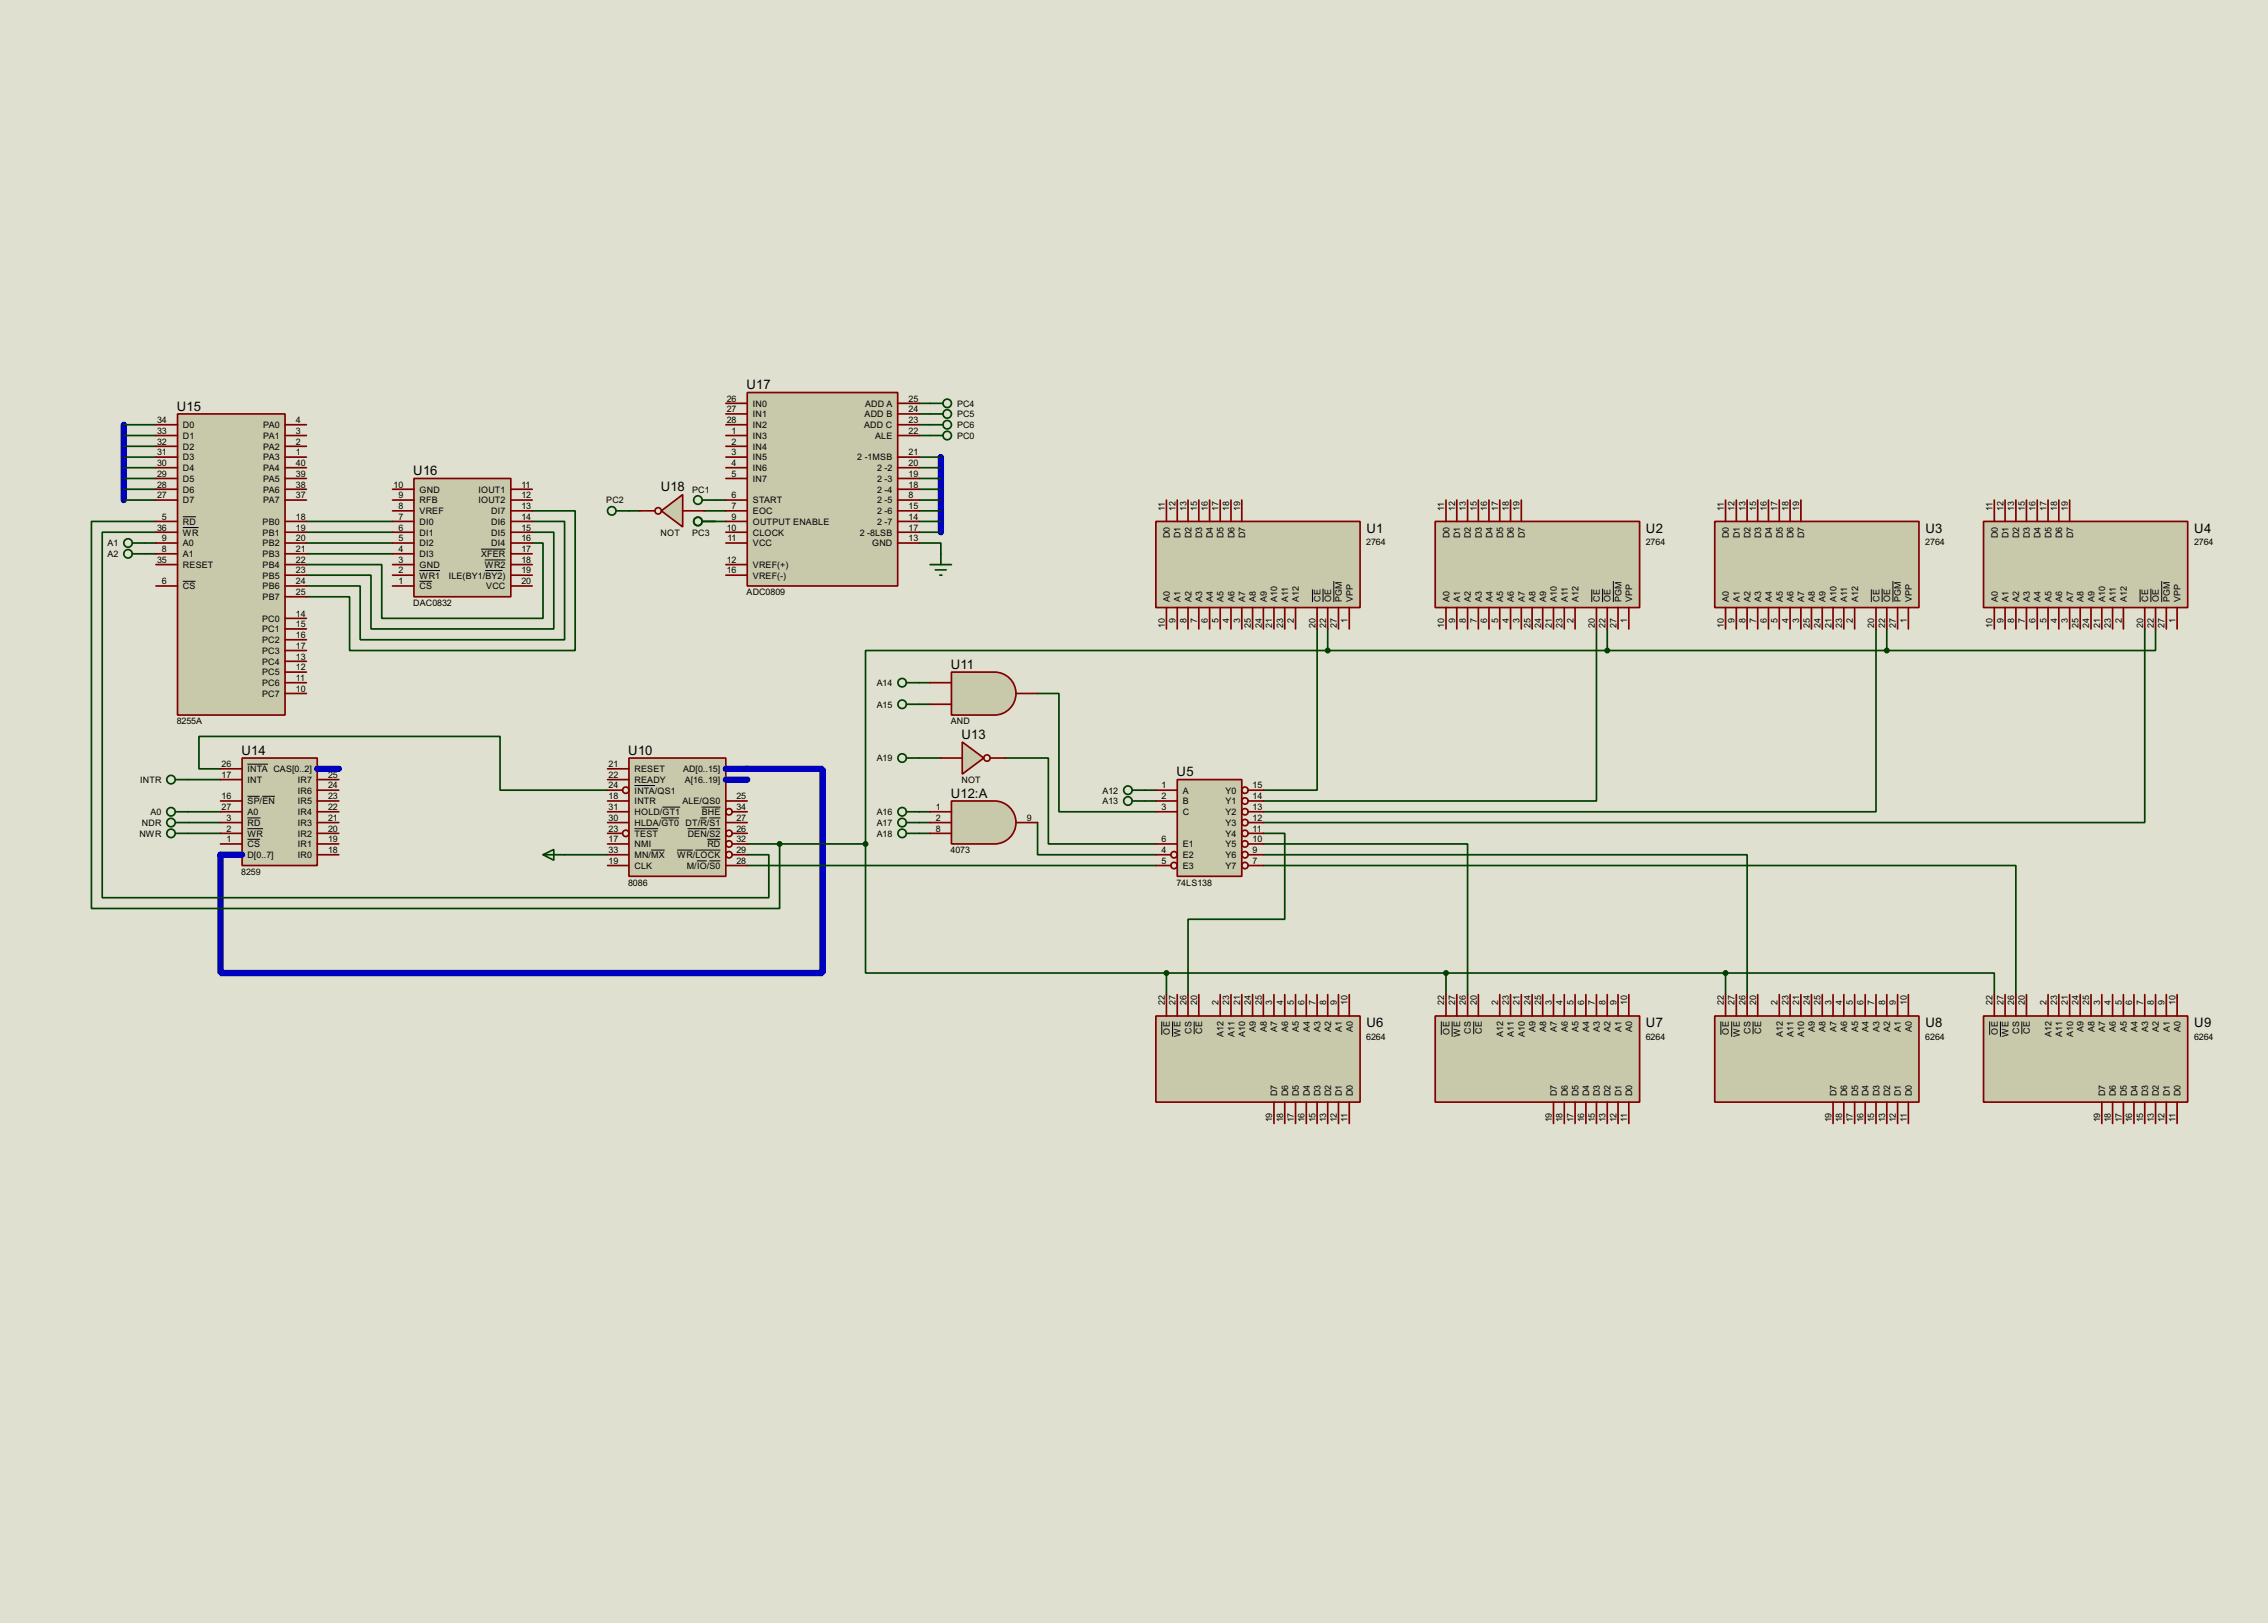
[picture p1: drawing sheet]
<svg xmlns="http://www.w3.org/2000/svg" width="536mm" height="383mm" viewBox="0 0 536 383" stroke-linecap="round" stroke-linejoin="round" font-family="sans-serif">
<defs><g id="words">
<g font-size="3.5">
<text x="176.4" y="92">U17</text>
<text x="41.8" y="97">U15</text>
<text x="97.7" y="112.2">U16</text>
<text x="156.1" y="116.1">U18</text>
<text x="322.9" y="125.9">U1</text>
<text x="388.9" y="125.9">U2</text>
<text x="455" y="125.9">U3</text>
<text x="518.5" y="125.9">U4</text>
<text x="224.7" y="158">U11</text>
<text x="57.1" y="178.3">U14</text>
<text x="148.5" y="178.3">U10</text>
<text x="227.2" y="174.5">U13</text>
<text x="278" y="183.4">U5</text>
<text x="224.7" y="188.5">U12:A</text>
<text x="322.9" y="242.8">U6</text>
<text x="388.9" y="242.8">U7</text>
<text x="455" y="242.8">U8</text>
<text x="518.5" y="242.8">U9</text>
</g>
<g font-size="2.4">
<text x="171.7" y="94.9">26</text>
<text x="214.7" y="94.9">25</text>
<text x="37.1" y="100">34</text>
<text x="43.2" y="101.2">D0</text>
<text x="62.2" y="101.2">PA0</text>
<text x="69.9" y="100">4</text>
<text x="171.7" y="100">28</text>
<text x="171.7" y="97.4">27</text>
<text x="177.9" y="101.2">IN2</text>
<text x="177.9" y="98.6">IN1</text>
<text x="177.9" y="96.1">IN0</text>
<text x="204.2" y="101.2">ADD C</text>
<text x="204.3" y="98.6">ADD B</text>
<text x="204.4" y="96.1">ADD A</text>
<text x="214.7" y="97.4">24</text>
<text x="214.7" y="100">23</text>
<text x="226.1" y="96.1">PC4</text>
<text x="226.1" y="98.6">PC5</text>
<text x="226.1" y="101.2">PC6</text>
<text x="37.1" y="102.5">33</text>
<text x="37.1" y="105.1">32</text>
<text x="37.1" y="107.6">31</text>
<text x="43.2" y="103.7">D1</text>
<text x="43.2" y="106.3">D2</text>
<text x="62.2" y="103.7">PA1</text>
<text x="62.2" y="106.3">PA2</text>
<text x="69.9" y="102.5">3</text>
<text x="69.9" y="105.1">2</text>
<text x="69.9" y="107.6">1</text>
<text x="172.9" y="102.5">1</text>
<text x="172.9" y="105.1">2</text>
<text x="172.9" y="107.6">3</text>
<text x="177.9" y="103.7">IN3</text>
<text x="177.9" y="106.3">IN4</text>
<text x="206.8" y="103.7">ALE</text>
<text x="214.7" y="107.6">21</text>
<text x="214.7" y="102.5">22</text>
<text x="226.1" y="103.7">PC0</text>
<text x="37.1" y="110.1">30</text>
<text x="37.1" y="112.7">29</text>
<text x="43.2" y="108.8">D3</text>
<text x="43.2" y="111.3">D4</text>
<text x="43.2" y="113.9">D5</text>
<text x="62.2" y="108.8">PA3</text>
<text x="62.2" y="111.3">PA4</text>
<text x="62.2" y="113.9">PA5</text>
<text x="69.9" y="110.1">40</text>
<text x="69.9" y="112.7">39</text>
<text x="172.9" y="110.1">4</text>
<text x="172.9" y="112.7">5</text>
<text x="177.9" y="108.8">IN5</text>
<text x="177.9" y="111.3">IN6</text>
<text x="177.9" y="113.9">IN7</text>
<text x="202.6" y="108.8">2 -1MSB</text>
<text x="207.3" y="111.3">2 -2</text>
<text x="207.3" y="113.9">2 -3</text>
<text x="214.7" y="110.1">20</text>
<text x="214.7" y="112.7">19</text>
<text x="37.1" y="115.2">28</text>
<text x="37.1" y="117.8">27</text>
<text x="43.2" y="116.4">D6</text>
<text x="43.2" y="119">D7</text>
<text x="62.2" y="116.4">PA6</text>
<text x="62.2" y="119">PA7</text>
<text x="69.9" y="115.2">38</text>
<text x="69.9" y="117.8">37</text>
<text x="93" y="115.2">10</text>
<text x="94.2" y="117.8">9</text>
<text x="99.1" y="119">RFB</text>
<text x="99.1" y="116.4">GND</text>
<text x="113" y="116.4">IOUT1</text>
<text x="113" y="119">IOUT2</text>
<text x="123.2" y="115.2">11</text>
<text x="123.2" y="117.8">12</text>
<text x="143.2" y="119">PC2</text>
<text x="163.5" y="116.4">PC1</text>
<text x="172.9" y="117.8">6</text>
<text x="177.9" y="119">START</text>
<text x="207.3" y="119">2 -5</text>
<text x="207.3" y="116.4">2 -4</text>
<text x="214.7" y="117.8">8</text>
<text x="214.7" y="115.2">18</text>
<text x="37.1" y="125.4">36</text>
<text x="38.3" y="122.8">5</text>
<text x="43.2" y="124">RD</text>
<text x="62" y="124">PB0</text>
<text x="69.9" y="122.8">18</text>
<text x="69.9" y="125.4">19</text>
<text x="94.2" y="120.3">8</text>
<text x="94.2" y="125.4">6</text>
<text x="94.2" y="122.8">7</text>
<text x="99.1" y="121.5">VREF</text>
<text x="99.1" y="124">DI0</text>
<text x="116.1" y="121.5">DI7</text>
<text x="116.1" y="124">DI6</text>
<text x="123.2" y="120.3">13</text>
<text x="123.2" y="122.8">14</text>
<text x="123.2" y="125.4">15</text>
<text x="171.7" y="125.4">10</text>
<text x="172.9" y="120.3">7</text>
<text x="172.9" y="122.8">9</text>
<text x="177.9" y="121.5">EOC</text>
<text x="177.9" y="124">OUTPUT ENABLE</text>
<text x="207.3" y="124">2 -7</text>
<text x="207.3" y="121.5">2 -6</text>
<text x="214.7" y="122.8">14</text>
<text x="214.7" y="120.3">15</text>
<text x="214.7" y="125.4">17</text>
<text x="275.2" y="120.7" transform="rotate(-90 275.2 120.7)">11</text>
<text x="277.8" y="120.7" transform="rotate(-90 277.8 120.7)">12</text>
<text x="280.3" y="120.7" transform="rotate(-90 280.3 120.7)">13</text>
<text x="282.9" y="120.7" transform="rotate(-90 282.9 120.7)">15</text>
<text x="285.4" y="120.7" transform="rotate(-90 285.4 120.7)">16</text>
<text x="287.9" y="120.7" transform="rotate(-90 287.9 120.7)">17</text>
<text x="290.5" y="120.7" transform="rotate(-90 290.5 120.7)">18</text>
<text x="293" y="120.7" transform="rotate(-90 293 120.7)">19</text>
<text x="341.3" y="120.7" transform="rotate(-90 341.3 120.7)">11</text>
<text x="343.8" y="120.7" transform="rotate(-90 343.8 120.7)">12</text>
<text x="346.4" y="120.7" transform="rotate(-90 346.4 120.7)">13</text>
<text x="348.9" y="120.7" transform="rotate(-90 348.9 120.7)">15</text>
<text x="351.4" y="120.7" transform="rotate(-90 351.4 120.7)">16</text>
<text x="354" y="120.7" transform="rotate(-90 354 120.7)">17</text>
<text x="356.5" y="120.7" transform="rotate(-90 356.5 120.7)">18</text>
<text x="359.1" y="120.7" transform="rotate(-90 359.1 120.7)">19</text>
<text x="407.3" y="120.7" transform="rotate(-90 407.3 120.7)">11</text>
<text x="409.9" y="120.7" transform="rotate(-90 409.9 120.7)">12</text>
<text x="412.4" y="120.7" transform="rotate(-90 412.4 120.7)">13</text>
<text x="414.9" y="120.7" transform="rotate(-90 414.9 120.7)">15</text>
<text x="417.5" y="120.7" transform="rotate(-90 417.5 120.7)">16</text>
<text x="420" y="120.7" transform="rotate(-90 420 120.7)">17</text>
<text x="422.6" y="120.7" transform="rotate(-90 422.6 120.7)">18</text>
<text x="425.1" y="120.7" transform="rotate(-90 425.1 120.7)">19</text>
<text x="470.8" y="120.7" transform="rotate(-90 470.8 120.7)">11</text>
<text x="473.4" y="120.7" transform="rotate(-90 473.4 120.7)">12</text>
<text x="475.9" y="120.7" transform="rotate(-90 475.9 120.7)">13</text>
<text x="478.4" y="120.7" transform="rotate(-90 478.4 120.7)">15</text>
<text x="481" y="120.7" transform="rotate(-90 481 120.7)">16</text>
<text x="483.5" y="120.7" transform="rotate(-90 483.5 120.7)">17</text>
<text x="486.1" y="120.7" transform="rotate(-90 486.1 120.7)">18</text>
<text x="488.6" y="120.7" transform="rotate(-90 488.6 120.7)">19</text>
<text x="25.4" y="129.1">A1</text>
<text x="25.4" y="131.7">A2</text>
<text x="38.3" y="127.9">9</text>
<text x="38.3" y="130.5">8</text>
<text x="43.2" y="126.6">WR</text>
<text x="43.2" y="129.1">A0</text>
<text x="43.2" y="131.7">A1</text>
<text x="62" y="126.6">PB1</text>
<text x="62" y="129.1">PB2</text>
<text x="62" y="131.7">PB3</text>
<text x="69.9" y="127.9">20</text>
<text x="69.9" y="130.5">21</text>
<text x="94.2" y="130.5">4</text>
<text x="94.2" y="127.9">5</text>
<text x="99.1" y="131.7">DI3</text>
<text x="99.1" y="129.1">DI2</text>
<text x="99.1" y="126.6">DI1</text>
<text x="113.7" y="131.7">XFER</text>
<text x="116.1" y="126.6">DI5</text>
<text x="116.1" y="129.1">DI4</text>
<text x="123.2" y="127.9">16</text>
<text x="123.2" y="130.5">17</text>
<text x="156.1" y="126.7">NOT</text>
<text x="163.5" y="126.6">PC3</text>
<text x="171.9" y="127.9">11</text>
<text x="177.9" y="126.6">CLOCK</text>
<text x="177.9" y="129.1">VCC</text>
<text x="203.2" y="126.6">2 -8LSB</text>
<text x="206.1" y="129.1">GND</text>
<text x="214.7" y="127.9">13</text>
<text x="276.4" y="127.2" transform="rotate(-90 276.4 127.2)">D0</text>
<text x="279" y="127.2" transform="rotate(-90 279 127.2)">D1</text>
<text x="281.5" y="127.2" transform="rotate(-90 281.5 127.2)">D2</text>
<text x="284.1" y="127.2" transform="rotate(-90 284.1 127.2)">D3</text>
<text x="286.6" y="127.2" transform="rotate(-90 286.6 127.2)">D4</text>
<text x="289.1" y="127.2" transform="rotate(-90 289.1 127.2)">D5</text>
<text x="291.7" y="127.2" transform="rotate(-90 291.7 127.2)">D6</text>
<text x="294.2" y="127.2" transform="rotate(-90 294.2 127.2)">D7</text>
<text x="322.8" y="128.9">2764</text>
<text x="342.5" y="127.2" transform="rotate(-90 342.5 127.2)">D0</text>
<text x="345" y="127.2" transform="rotate(-90 345 127.2)">D1</text>
<text x="347.6" y="127.2" transform="rotate(-90 347.6 127.2)">D2</text>
<text x="350.1" y="127.2" transform="rotate(-90 350.1 127.2)">D3</text>
<text x="352.6" y="127.2" transform="rotate(-90 352.6 127.2)">D4</text>
<text x="355.2" y="127.2" transform="rotate(-90 355.2 127.2)">D5</text>
<text x="357.7" y="127.2" transform="rotate(-90 357.7 127.2)">D6</text>
<text x="360.3" y="127.2" transform="rotate(-90 360.3 127.2)">D7</text>
<text x="388.9" y="128.9">2764</text>
<text x="408.5" y="127.2" transform="rotate(-90 408.5 127.2)">D0</text>
<text x="411.1" y="127.2" transform="rotate(-90 411.1 127.2)">D1</text>
<text x="413.6" y="127.2" transform="rotate(-90 413.6 127.2)">D2</text>
<text x="416.1" y="127.2" transform="rotate(-90 416.1 127.2)">D3</text>
<text x="418.7" y="127.2" transform="rotate(-90 418.7 127.2)">D4</text>
<text x="421.2" y="127.2" transform="rotate(-90 421.2 127.2)">D5</text>
<text x="423.8" y="127.2" transform="rotate(-90 423.8 127.2)">D6</text>
<text x="426.3" y="127.2" transform="rotate(-90 426.3 127.2)">D7</text>
<text x="454.9" y="128.9">2764</text>
<text x="472" y="127.2" transform="rotate(-90 472 127.2)">D0</text>
<text x="474.6" y="127.2" transform="rotate(-90 474.6 127.2)">D1</text>
<text x="477.1" y="127.2" transform="rotate(-90 477.1 127.2)">D2</text>
<text x="479.6" y="127.2" transform="rotate(-90 479.6 127.2)">D3</text>
<text x="482.2" y="127.2" transform="rotate(-90 482.2 127.2)">D4</text>
<text x="484.7" y="127.2" transform="rotate(-90 484.7 127.2)">D5</text>
<text x="487.3" y="127.2" transform="rotate(-90 487.3 127.2)">D6</text>
<text x="489.8" y="127.2" transform="rotate(-90 489.8 127.2)">D7</text>
<text x="518.4" y="128.9">2764</text>
<text x="37.1" y="133">35</text>
<text x="43.2" y="134.2">RESET</text>
<text x="62" y="134.2">PB4</text>
<text x="62" y="136.7">PB5</text>
<text x="69.9" y="133">22</text>
<text x="69.9" y="135.5">23</text>
<text x="94.2" y="133">3</text>
<text x="94.2" y="135.5">2</text>
<text x="99.1" y="134.2">GND</text>
<text x="99.1" y="136.7">WR1</text>
<text x="106" y="136.7">ILE(BY1/BY2)</text>
<text x="114.6" y="134.2">WR2</text>
<text x="123.2" y="133">18</text>
<text x="123.2" y="135.5">19</text>
<text x="171.7" y="133">12</text>
<text x="171.7" y="135.5">16</text>
<text x="177.9" y="134.2">VREF(+)</text>
<text x="177.9" y="136.7">VREF(-)</text>
<text x="38.3" y="138.1">6</text>
<text x="43.2" y="139.3">CS</text>
<text x="62" y="139.3">PB6</text>
<text x="62" y="141.8">PB7</text>
<text x="69.9" y="138.1">24</text>
<text x="69.9" y="140.6">25</text>
<text x="94.2" y="138.1">1</text>
<text x="97.6" y="143.2">DAC0832</text>
<text x="99.1" y="139.3">CS</text>
<text x="114.9" y="139.3">VCC</text>
<text x="123.2" y="138.1">20</text>
<text x="176.4" y="140.7">ADC0809</text>
<text x="276.4" y="142.2" transform="rotate(-90 276.4 142.2)">A0</text>
<text x="279" y="142.2" transform="rotate(-90 279 142.2)">A1</text>
<text x="281.5" y="142.2" transform="rotate(-90 281.5 142.2)">A2</text>
<text x="284.1" y="142.2" transform="rotate(-90 284.1 142.2)">A3</text>
<text x="286.6" y="142.2" transform="rotate(-90 286.6 142.2)">A4</text>
<text x="289.1" y="142.2" transform="rotate(-90 289.1 142.2)">A5</text>
<text x="291.7" y="142.2" transform="rotate(-90 291.7 142.2)">A6</text>
<text x="294.2" y="142.2" transform="rotate(-90 294.2 142.2)">A7</text>
<text x="296.8" y="142.2" transform="rotate(-90 296.8 142.2)">A8</text>
<text x="299.3" y="142.2" transform="rotate(-90 299.3 142.2)">A9</text>
<text x="301.8" y="142.2" transform="rotate(-90 301.8 142.2)">A10</text>
<text x="304.4" y="142.2" transform="rotate(-90 304.4 142.2)">A11</text>
<text x="306.9" y="142.2" transform="rotate(-90 306.9 142.2)">A12</text>
<text x="312" y="142.2" transform="rotate(-90 312 142.2)">CE</text>
<text x="314.5" y="142.2" transform="rotate(-90 314.5 142.2)">OE</text>
<text x="317.1" y="142.2" transform="rotate(-90 317.1 142.2)">PGM</text>
<text x="319.6" y="142.2" transform="rotate(-90 319.6 142.2)">VPP</text>
<text x="342.5" y="142.2" transform="rotate(-90 342.5 142.2)">A0</text>
<text x="345" y="142.2" transform="rotate(-90 345 142.2)">A1</text>
<text x="347.6" y="142.2" transform="rotate(-90 347.6 142.2)">A2</text>
<text x="350.1" y="142.2" transform="rotate(-90 350.1 142.2)">A3</text>
<text x="352.6" y="142.2" transform="rotate(-90 352.6 142.2)">A4</text>
<text x="355.2" y="142.2" transform="rotate(-90 355.2 142.2)">A5</text>
<text x="357.7" y="142.2" transform="rotate(-90 357.7 142.2)">A6</text>
<text x="360.3" y="142.2" transform="rotate(-90 360.3 142.2)">A7</text>
<text x="362.8" y="142.2" transform="rotate(-90 362.8 142.2)">A8</text>
<text x="365.3" y="142.2" transform="rotate(-90 365.3 142.2)">A9</text>
<text x="367.9" y="142.2" transform="rotate(-90 367.9 142.2)">A10</text>
<text x="370.4" y="142.2" transform="rotate(-90 370.4 142.2)">A11</text>
<text x="373" y="142.2" transform="rotate(-90 373 142.2)">A12</text>
<text x="378" y="142.2" transform="rotate(-90 378 142.2)">CE</text>
<text x="380.6" y="142.2" transform="rotate(-90 380.6 142.2)">OE</text>
<text x="383.1" y="142.2" transform="rotate(-90 383.1 142.2)">PGM</text>
<text x="385.7" y="142.2" transform="rotate(-90 385.7 142.2)">VPP</text>
<text x="408.5" y="142.2" transform="rotate(-90 408.5 142.2)">A0</text>
<text x="411.1" y="142.2" transform="rotate(-90 411.1 142.2)">A1</text>
<text x="413.6" y="142.2" transform="rotate(-90 413.6 142.2)">A2</text>
<text x="416.1" y="142.2" transform="rotate(-90 416.1 142.2)">A3</text>
<text x="418.7" y="142.2" transform="rotate(-90 418.7 142.2)">A4</text>
<text x="421.2" y="142.2" transform="rotate(-90 421.2 142.2)">A5</text>
<text x="423.8" y="142.2" transform="rotate(-90 423.8 142.2)">A6</text>
<text x="426.3" y="142.2" transform="rotate(-90 426.3 142.2)">A7</text>
<text x="428.8" y="142.2" transform="rotate(-90 428.8 142.2)">A8</text>
<text x="431.4" y="142.2" transform="rotate(-90 431.4 142.2)">A9</text>
<text x="433.9" y="142.2" transform="rotate(-90 433.9 142.2)">A10</text>
<text x="436.5" y="142.2" transform="rotate(-90 436.5 142.2)">A11</text>
<text x="439" y="142.2" transform="rotate(-90 439 142.2)">A12</text>
<text x="444.1" y="142.2" transform="rotate(-90 444.1 142.2)">CE</text>
<text x="446.6" y="142.2" transform="rotate(-90 446.6 142.2)">OE</text>
<text x="449.2" y="142.2" transform="rotate(-90 449.2 142.2)">PGM</text>
<text x="451.7" y="142.2" transform="rotate(-90 451.7 142.2)">VPP</text>
<text x="472" y="142.2" transform="rotate(-90 472 142.2)">A0</text>
<text x="474.6" y="142.2" transform="rotate(-90 474.6 142.2)">A1</text>
<text x="477.1" y="142.2" transform="rotate(-90 477.1 142.2)">A2</text>
<text x="479.6" y="142.2" transform="rotate(-90 479.6 142.2)">A3</text>
<text x="482.2" y="142.2" transform="rotate(-90 482.2 142.2)">A4</text>
<text x="484.7" y="142.2" transform="rotate(-90 484.7 142.2)">A5</text>
<text x="487.3" y="142.2" transform="rotate(-90 487.3 142.2)">A6</text>
<text x="489.8" y="142.2" transform="rotate(-90 489.8 142.2)">A7</text>
<text x="492.3" y="142.2" transform="rotate(-90 492.3 142.2)">A8</text>
<text x="494.9" y="142.2" transform="rotate(-90 494.9 142.2)">A9</text>
<text x="497.4" y="142.2" transform="rotate(-90 497.4 142.2)">A10</text>
<text x="500" y="142.2" transform="rotate(-90 500 142.2)">A11</text>
<text x="502.5" y="142.2" transform="rotate(-90 502.5 142.2)">A12</text>
<text x="507.6" y="142.2" transform="rotate(-90 507.6 142.2)">CE</text>
<text x="510.1" y="142.2" transform="rotate(-90 510.1 142.2)">OE</text>
<text x="512.7" y="142.2" transform="rotate(-90 512.7 142.2)">PGM</text>
<text x="515.2" y="142.2" transform="rotate(-90 515.2 142.2)">VPP</text>
<text x="61.9" y="146.9">PC0</text>
<text x="61.9" y="149.4">PC1</text>
<text x="69.9" y="145.7">14</text>
<text x="69.9" y="148.2">15</text>
<text x="275.2" y="148.4" transform="rotate(-90 275.2 148.4)">10</text>
<text x="277.8" y="147.3" transform="rotate(-90 277.8 147.3)">9</text>
<text x="280.3" y="147.2" transform="rotate(-90 280.3 147.2)">8</text>
<text x="282.9" y="147.3" transform="rotate(-90 282.9 147.3)">7</text>
<text x="285.4" y="147.3" transform="rotate(-90 285.4 147.3)">6</text>
<text x="287.9" y="147.2" transform="rotate(-90 287.9 147.2)">5</text>
<text x="290.5" y="147.3" transform="rotate(-90 290.5 147.3)">4</text>
<text x="293" y="147.2" transform="rotate(-90 293 147.2)">3</text>
<text x="295.6" y="148.4" transform="rotate(-90 295.6 148.4)">25</text>
<text x="298.1" y="148.4" transform="rotate(-90 298.1 148.4)">24</text>
<text x="300.6" y="148.4" transform="rotate(-90 300.6 148.4)">21</text>
<text x="303.2" y="148.4" transform="rotate(-90 303.2 148.4)">23</text>
<text x="305.7" y="147.2" transform="rotate(-90 305.7 147.2)">2</text>
<text x="310.8" y="148.4" transform="rotate(-90 310.8 148.4)">20</text>
<text x="313.3" y="148.4" transform="rotate(-90 313.3 148.4)">22</text>
<text x="315.9" y="148.4" transform="rotate(-90 315.9 148.4)">27</text>
<text x="318.4" y="147.3" transform="rotate(-90 318.4 147.3)">1</text>
<text x="341.3" y="148.4" transform="rotate(-90 341.3 148.4)">10</text>
<text x="343.8" y="147.3" transform="rotate(-90 343.8 147.3)">9</text>
<text x="346.4" y="147.2" transform="rotate(-90 346.4 147.2)">8</text>
<text x="348.9" y="147.3" transform="rotate(-90 348.9 147.3)">7</text>
<text x="351.4" y="147.2" transform="rotate(-90 351.4 147.2)">6</text>
<text x="354" y="147.3" transform="rotate(-90 354 147.3)">5</text>
<text x="356.5" y="147.3" transform="rotate(-90 356.5 147.3)">4</text>
<text x="359.1" y="147.2" transform="rotate(-90 359.1 147.2)">3</text>
<text x="361.6" y="148.4" transform="rotate(-90 361.6 148.4)">25</text>
<text x="364.1" y="148.4" transform="rotate(-90 364.1 148.4)">24</text>
<text x="366.7" y="148.4" transform="rotate(-90 366.7 148.4)">21</text>
<text x="369.2" y="148.4" transform="rotate(-90 369.2 148.4)">23</text>
<text x="371.8" y="147.3" transform="rotate(-90 371.8 147.3)">2</text>
<text x="376.8" y="148.4" transform="rotate(-90 376.8 148.4)">20</text>
<text x="379.4" y="148.4" transform="rotate(-90 379.4 148.4)">22</text>
<text x="381.9" y="148.4" transform="rotate(-90 381.9 148.4)">27</text>
<text x="384.5" y="147.3" transform="rotate(-90 384.5 147.3)">1</text>
<text x="407.3" y="148.4" transform="rotate(-90 407.3 148.4)">10</text>
<text x="409.9" y="147.3" transform="rotate(-90 409.9 147.3)">9</text>
<text x="412.4" y="147.3" transform="rotate(-90 412.4 147.3)">8</text>
<text x="414.9" y="147.2" transform="rotate(-90 414.9 147.2)">7</text>
<text x="417.5" y="147.3" transform="rotate(-90 417.5 147.3)">6</text>
<text x="420" y="147.3" transform="rotate(-90 420 147.3)">5</text>
<text x="422.6" y="147.3" transform="rotate(-90 422.6 147.3)">4</text>
<text x="425.1" y="147.3" transform="rotate(-90 425.1 147.3)">3</text>
<text x="427.6" y="148.4" transform="rotate(-90 427.6 148.4)">25</text>
<text x="430.2" y="148.4" transform="rotate(-90 430.2 148.4)">24</text>
<text x="432.7" y="148.4" transform="rotate(-90 432.7 148.4)">21</text>
<text x="435.3" y="148.4" transform="rotate(-90 435.3 148.4)">23</text>
<text x="437.8" y="147.3" transform="rotate(-90 437.8 147.3)">2</text>
<text x="442.9" y="148.4" transform="rotate(-90 442.9 148.4)">20</text>
<text x="445.4" y="148.4" transform="rotate(-90 445.4 148.4)">22</text>
<text x="448" y="148.4" transform="rotate(-90 448 148.4)">27</text>
<text x="450.5" y="147.3" transform="rotate(-90 450.5 147.3)">1</text>
<text x="470.8" y="148.4" transform="rotate(-90 470.8 148.4)">10</text>
<text x="473.4" y="147.3" transform="rotate(-90 473.4 147.3)">9</text>
<text x="475.9" y="147.3" transform="rotate(-90 475.9 147.3)">8</text>
<text x="478.4" y="147.2" transform="rotate(-90 478.4 147.2)">7</text>
<text x="481" y="147.3" transform="rotate(-90 481 147.3)">6</text>
<text x="483.5" y="147.3" transform="rotate(-90 483.5 147.3)">5</text>
<text x="486.1" y="147.3" transform="rotate(-90 486.1 147.3)">4</text>
<text x="488.6" y="147.3" transform="rotate(-90 488.6 147.3)">3</text>
<text x="491.1" y="148.4" transform="rotate(-90 491.1 148.4)">25</text>
<text x="493.7" y="148.4" transform="rotate(-90 493.7 148.4)">24</text>
<text x="496.2" y="148.4" transform="rotate(-90 496.2 148.4)">21</text>
<text x="498.8" y="148.4" transform="rotate(-90 498.8 148.4)">23</text>
<text x="501.3" y="147.3" transform="rotate(-90 501.3 147.3)">2</text>
<text x="506.4" y="148.4" transform="rotate(-90 506.4 148.4)">20</text>
<text x="508.9" y="148.4" transform="rotate(-90 508.9 148.4)">22</text>
<text x="511.5" y="148.4" transform="rotate(-90 511.5 148.4)">27</text>
<text x="514" y="147.3" transform="rotate(-90 514 147.3)">1</text>
<text x="61.9" y="152">PC2</text>
<text x="61.9" y="154.5">PC3</text>
<text x="69.9" y="150.8">16</text>
<text x="69.9" y="153.3">17</text>
<text x="69.9" y="155.9">13</text>
<text x="61.9" y="157.1">PC4</text>
<text x="61.9" y="159.6">PC5</text>
<text x="69.9" y="158.4">12</text>
<text x="69.9" y="160.9">11</text>
<text x="61.9" y="162.1">PC6</text>
<text x="61.9" y="164.7">PC7</text>
<text x="69.9" y="163.5">10</text>
<text x="207.1" y="162.1">A14</text>
<text x="207.1" y="167.2">A15</text>
<text x="41.8" y="171.2">8255A</text>
<text x="224.6" y="171.2">AND</text>
<text x="207.1" y="179.9">A19</text>
<text x="33.1" y="185">INTR</text>
<text x="52.4" y="183.8">17</text>
<text x="52.4" y="181.3">26</text>
<text x="58.5" y="185">INT</text>
<text x="58.5" y="182.5">INTA CAS[0..2]</text>
<text x="70.4" y="185">IR7</text>
<text x="77.5" y="183.8">25</text>
<text x="143.8" y="183.8">22</text>
<text x="143.8" y="181.3">21</text>
<text x="149.9" y="185">READY</text>
<text x="149.9" y="182.5">RESET</text>
<text x="161.4" y="182.5">AD[0..15]</text>
<text x="161.8" y="185">A[16..19]</text>
<text x="227.2" y="185.1">NOT</text>
<text x="52.4" y="191.4">27</text>
<text x="52.4" y="188.9">16</text>
<text x="58.5" y="190.1">SP/EN</text>
<text x="70.4" y="190.1">IR5</text>
<text x="70.4" y="187.5">IR6</text>
<text x="77.5" y="191.4">22</text>
<text x="77.5" y="188.9">23</text>
<text x="77.5" y="186.3">24</text>
<text x="143.8" y="188.9">18</text>
<text x="143.8" y="191.4">31</text>
<text x="143.8" y="186.3">24</text>
<text x="149.9" y="190.1">INTR</text>
<text x="149.9" y="187.5">INTA/QS1</text>
<text x="161.2" y="190.1">ALE/QS0</text>
<text x="174" y="188.9">25</text>
<text x="174" y="191.4">34</text>
<text x="221.2" y="191.4">1</text>
<text x="260.5" y="187.5">A12</text>
<text x="260.5" y="190.1">A13</text>
<text x="274.5" y="186.3">1</text>
<text x="274.5" y="188.9">2</text>
<text x="274.5" y="191.4">3</text>
<text x="279.5" y="187.5">A</text>
<text x="279.5" y="190.1">B</text>
<text x="289.6" y="187.5">Y0</text>
<text x="289.6" y="190.1">Y1</text>
<text x="296" y="186.3">15</text>
<text x="296" y="188.9">14</text>
<text x="296" y="191.4">13</text>
<text x="32.9" y="197.7">NWR</text>
<text x="33.5" y="195.2">NDR</text>
<text x="35.6" y="192.6">A0</text>
<text x="53.5" y="196.5">2</text>
<text x="53.5" y="194">3</text>
<text x="58.5" y="197.7">WR</text>
<text x="58.5" y="195.2">RD</text>
<text x="58.5" y="192.6">A0</text>
<text x="70.4" y="197.7">IR2</text>
<text x="70.4" y="195.2">IR3</text>
<text x="70.4" y="192.6">IR4</text>
<text x="77.5" y="196.5">20</text>
<text x="77.5" y="194">21</text>
<text x="143.8" y="194">30</text>
<text x="143.8" y="196.5">23</text>
<text x="149.9" y="192.6">HOLD/GT1</text>
<text x="149.9" y="195.2">HLDA/GT0 DT/R/S1</text>
<text x="149.9" y="197.7">TEST</text>
<text x="162.5" y="197.7">DEN/S2</text>
<text x="165.8" y="192.6">BHE</text>
<text x="174" y="194">27</text>
<text x="174" y="196.5">26</text>
<text x="207.1" y="192.6">A16</text>
<text x="207.1" y="195.2">A17</text>
<text x="207.1" y="197.7">A18</text>
<text x="221.2" y="194">2</text>
<text x="221.2" y="196.5">8</text>
<text x="242.6" y="194">9</text>
<text x="279.5" y="192.6">C</text>
<text x="289.6" y="192.6">Y2</text>
<text x="289.6" y="195.2">Y3</text>
<text x="289.6" y="197.7">Y4</text>
<text x="296" y="194">12</text>
<text x="296" y="196.5">11</text>
<text x="53.5" y="199">1</text>
<text x="58.5" y="200.2">CS</text>
<text x="58.5" y="202.8">D[0..7]</text>
<text x="70.4" y="202.8">IR0</text>
<text x="70.4" y="200.2">IR1</text>
<text x="77.5" y="201.6">18</text>
<text x="77.5" y="199">19</text>
<text x="143.8" y="199">17</text>
<text x="143.8" y="201.6">33</text>
<text x="149.9" y="200.2">NMI</text>
<text x="149.9" y="202.8">MN/MX</text>
<text x="160" y="202.8">WR/LOCK</text>
<text x="167.1" y="200.2">RD</text>
<text x="174" y="199">32</text>
<text x="174" y="201.6">29</text>
<text x="224.6" y="201.6">4073</text>
<text x="274.5" y="199">6</text>
<text x="274.5" y="201.6">4</text>
<text x="279.5" y="200.2">E1</text>
<text x="279.5" y="202.8">E2</text>
<text x="289.6" y="200.2">Y5</text>
<text x="289.6" y="202.8">Y6</text>
<text x="296" y="199">10</text>
<text x="296" y="201.6">9</text>
<text x="57" y="206.7">8259</text>
<text x="143.8" y="204.1">19</text>
<text x="148.4" y="209.3">8086</text>
<text x="149.9" y="205.3">CLK</text>
<text x="162.3" y="205.3">M/IO/S0</text>
<text x="174" y="204.1">28</text>
<text x="274.5" y="204.1">5</text>
<text x="278" y="209.3">74LS138</text>
<text x="279.5" y="205.3">E3</text>
<text x="289.6" y="205.3">Y7</text>
<text x="296" y="204.1">7</text>
<text x="275.2" y="237.5" transform="rotate(-90 275.2 237.5)">22</text>
<text x="277.8" y="237.5" transform="rotate(-90 277.8 237.5)">27</text>
<text x="280.3" y="237.5" transform="rotate(-90 280.3 237.5)">26</text>
<text x="282.9" y="237.5" transform="rotate(-90 282.9 237.5)">20</text>
<text x="287.9" y="237.5" transform="rotate(-90 287.9 237.5)">2</text>
<text x="290.5" y="237.5" transform="rotate(-90 290.5 237.5)">23</text>
<text x="293" y="237.5" transform="rotate(-90 293 237.5)">21</text>
<text x="295.6" y="237.5" transform="rotate(-90 295.6 237.5)">24</text>
<text x="298.1" y="237.5" transform="rotate(-90 298.1 237.5)">25</text>
<text x="300.6" y="237.5" transform="rotate(-90 300.6 237.5)">3</text>
<text x="303.2" y="237.5" transform="rotate(-90 303.2 237.5)">4</text>
<text x="305.7" y="237.5" transform="rotate(-90 305.7 237.5)">5</text>
<text x="308.3" y="237.5" transform="rotate(-90 308.3 237.5)">6</text>
<text x="310.8" y="237.5" transform="rotate(-90 310.8 237.5)">7</text>
<text x="313.3" y="237.5" transform="rotate(-90 313.3 237.5)">8</text>
<text x="315.9" y="237.5" transform="rotate(-90 315.9 237.5)">9</text>
<text x="318.4" y="237.5" transform="rotate(-90 318.4 237.5)">10</text>
<text x="341.3" y="237.5" transform="rotate(-90 341.3 237.5)">22</text>
<text x="343.8" y="237.5" transform="rotate(-90 343.8 237.5)">27</text>
<text x="346.4" y="237.5" transform="rotate(-90 346.4 237.5)">26</text>
<text x="348.9" y="237.5" transform="rotate(-90 348.9 237.5)">20</text>
<text x="354" y="237.5" transform="rotate(-90 354 237.5)">2</text>
<text x="356.5" y="237.5" transform="rotate(-90 356.5 237.5)">23</text>
<text x="359.1" y="237.5" transform="rotate(-90 359.1 237.5)">21</text>
<text x="361.6" y="237.5" transform="rotate(-90 361.6 237.5)">24</text>
<text x="364.1" y="237.5" transform="rotate(-90 364.1 237.5)">25</text>
<text x="366.7" y="237.5" transform="rotate(-90 366.7 237.5)">3</text>
<text x="369.2" y="237.5" transform="rotate(-90 369.2 237.5)">4</text>
<text x="371.8" y="237.5" transform="rotate(-90 371.8 237.5)">5</text>
<text x="374.3" y="237.5" transform="rotate(-90 374.3 237.5)">6</text>
<text x="376.8" y="237.5" transform="rotate(-90 376.8 237.5)">7</text>
<text x="379.4" y="237.5" transform="rotate(-90 379.4 237.5)">8</text>
<text x="381.9" y="237.5" transform="rotate(-90 381.9 237.5)">9</text>
<text x="384.5" y="237.5" transform="rotate(-90 384.5 237.5)">10</text>
<text x="407.3" y="237.5" transform="rotate(-90 407.3 237.5)">22</text>
<text x="409.9" y="237.5" transform="rotate(-90 409.9 237.5)">27</text>
<text x="412.4" y="237.5" transform="rotate(-90 412.4 237.5)">26</text>
<text x="414.9" y="237.5" transform="rotate(-90 414.9 237.5)">20</text>
<text x="420" y="237.5" transform="rotate(-90 420 237.5)">2</text>
<text x="422.6" y="237.5" transform="rotate(-90 422.6 237.5)">23</text>
<text x="425.1" y="237.5" transform="rotate(-90 425.1 237.5)">21</text>
<text x="427.6" y="237.5" transform="rotate(-90 427.6 237.5)">24</text>
<text x="430.2" y="237.5" transform="rotate(-90 430.2 237.5)">25</text>
<text x="432.7" y="237.5" transform="rotate(-90 432.7 237.5)">3</text>
<text x="435.3" y="237.5" transform="rotate(-90 435.3 237.5)">4</text>
<text x="437.8" y="237.5" transform="rotate(-90 437.8 237.5)">5</text>
<text x="440.3" y="237.5" transform="rotate(-90 440.3 237.5)">6</text>
<text x="442.9" y="237.5" transform="rotate(-90 442.9 237.5)">7</text>
<text x="445.4" y="237.5" transform="rotate(-90 445.4 237.5)">8</text>
<text x="448" y="237.5" transform="rotate(-90 448 237.5)">9</text>
<text x="450.5" y="237.5" transform="rotate(-90 450.5 237.5)">10</text>
<text x="470.8" y="237.5" transform="rotate(-90 470.8 237.5)">22</text>
<text x="473.4" y="237.5" transform="rotate(-90 473.4 237.5)">27</text>
<text x="475.9" y="237.5" transform="rotate(-90 475.9 237.5)">26</text>
<text x="478.4" y="237.5" transform="rotate(-90 478.4 237.5)">20</text>
<text x="483.5" y="237.5" transform="rotate(-90 483.5 237.5)">2</text>
<text x="486.1" y="237.5" transform="rotate(-90 486.1 237.5)">23</text>
<text x="488.6" y="237.5" transform="rotate(-90 488.6 237.5)">21</text>
<text x="491.1" y="237.5" transform="rotate(-90 491.1 237.5)">24</text>
<text x="493.7" y="237.5" transform="rotate(-90 493.7 237.5)">25</text>
<text x="496.2" y="237.5" transform="rotate(-90 496.2 237.5)">3</text>
<text x="498.8" y="237.5" transform="rotate(-90 498.8 237.5)">4</text>
<text x="501.3" y="237.5" transform="rotate(-90 501.3 237.5)">5</text>
<text x="503.8" y="237.5" transform="rotate(-90 503.8 237.5)">6</text>
<text x="506.4" y="237.5" transform="rotate(-90 506.4 237.5)">7</text>
<text x="508.9" y="237.5" transform="rotate(-90 508.9 237.5)">8</text>
<text x="511.5" y="237.5" transform="rotate(-90 511.5 237.5)">9</text>
<text x="514" y="237.5" transform="rotate(-90 514 237.5)">10</text>
<text x="276.4" y="244.5" transform="rotate(-90 276.4 244.5)">OE</text>
<text x="279" y="244.9" transform="rotate(-90 279 244.9)">WE</text>
<text x="281.5" y="244.3" transform="rotate(-90 281.5 244.3)">CS</text>
<text x="284.1" y="244.3" transform="rotate(-90 284.1 244.3)">CE</text>
<text x="289.1" y="245.1" transform="rotate(-90 289.1 245.1)">A12</text>
<text x="291.7" y="244.9" transform="rotate(-90 291.7 244.9)">A11</text>
<text x="294.2" y="245.1" transform="rotate(-90 294.2 245.1)">A10</text>
<text x="296.8" y="243.9" transform="rotate(-90 296.8 243.9)">A9</text>
<text x="299.3" y="243.9" transform="rotate(-90 299.3 243.9)">A8</text>
<text x="301.8" y="243.9" transform="rotate(-90 301.8 243.9)">A7</text>
<text x="304.4" y="243.9" transform="rotate(-90 304.4 243.9)">A6</text>
<text x="306.9" y="243.9" transform="rotate(-90 306.9 243.9)">A5</text>
<text x="309.5" y="243.9" transform="rotate(-90 309.5 243.9)">A4</text>
<text x="312" y="243.9" transform="rotate(-90 312 243.9)">A3</text>
<text x="314.5" y="243.9" transform="rotate(-90 314.5 243.9)">A2</text>
<text x="317.1" y="243.9" transform="rotate(-90 317.1 243.9)">A1</text>
<text x="319.6" y="243.9" transform="rotate(-90 319.6 243.9)">A0</text>
<text x="322.8" y="245.7">6264</text>
<text x="342.5" y="244.5" transform="rotate(-90 342.5 244.5)">OE</text>
<text x="345" y="244.9" transform="rotate(-90 345 244.9)">WE</text>
<text x="347.6" y="244.3" transform="rotate(-90 347.6 244.3)">CS</text>
<text x="350.1" y="244.3" transform="rotate(-90 350.1 244.3)">CE</text>
<text x="355.2" y="245.1" transform="rotate(-90 355.2 245.1)">A12</text>
<text x="357.7" y="244.9" transform="rotate(-90 357.7 244.9)">A11</text>
<text x="360.3" y="245.1" transform="rotate(-90 360.3 245.1)">A10</text>
<text x="362.8" y="243.9" transform="rotate(-90 362.8 243.9)">A9</text>
<text x="365.3" y="243.9" transform="rotate(-90 365.3 243.9)">A8</text>
<text x="367.9" y="243.9" transform="rotate(-90 367.9 243.9)">A7</text>
<text x="370.4" y="243.9" transform="rotate(-90 370.4 243.9)">A6</text>
<text x="373" y="243.9" transform="rotate(-90 373 243.9)">A5</text>
<text x="375.5" y="243.9" transform="rotate(-90 375.5 243.9)">A4</text>
<text x="378" y="243.9" transform="rotate(-90 378 243.9)">A3</text>
<text x="380.6" y="243.9" transform="rotate(-90 380.6 243.9)">A2</text>
<text x="383.1" y="243.9" transform="rotate(-90 383.1 243.9)">A1</text>
<text x="385.7" y="243.9" transform="rotate(-90 385.7 243.9)">A0</text>
<text x="388.9" y="245.7">6264</text>
<text x="408.5" y="244.5" transform="rotate(-90 408.5 244.5)">OE</text>
<text x="411.1" y="244.9" transform="rotate(-90 411.1 244.9)">WE</text>
<text x="413.6" y="244.3" transform="rotate(-90 413.6 244.3)">CS</text>
<text x="416.1" y="244.3" transform="rotate(-90 416.1 244.3)">CE</text>
<text x="421.2" y="245.1" transform="rotate(-90 421.2 245.1)">A12</text>
<text x="423.8" y="244.9" transform="rotate(-90 423.8 244.9)">A11</text>
<text x="426.3" y="245.1" transform="rotate(-90 426.3 245.1)">A10</text>
<text x="428.8" y="243.9" transform="rotate(-90 428.8 243.9)">A9</text>
<text x="431.4" y="243.9" transform="rotate(-90 431.4 243.9)">A8</text>
<text x="433.9" y="243.9" transform="rotate(-90 433.9 243.9)">A7</text>
<text x="436.5" y="243.9" transform="rotate(-90 436.5 243.9)">A6</text>
<text x="439" y="243.9" transform="rotate(-90 439 243.9)">A5</text>
<text x="441.5" y="243.9" transform="rotate(-90 441.5 243.9)">A4</text>
<text x="444.1" y="243.9" transform="rotate(-90 444.1 243.9)">A3</text>
<text x="446.6" y="243.9" transform="rotate(-90 446.6 243.9)">A2</text>
<text x="449.2" y="243.9" transform="rotate(-90 449.2 243.9)">A1</text>
<text x="451.7" y="243.9" transform="rotate(-90 451.7 243.9)">A0</text>
<text x="454.9" y="245.7">6264</text>
<text x="472" y="244.5" transform="rotate(-90 472 244.5)">OE</text>
<text x="474.6" y="244.9" transform="rotate(-90 474.6 244.9)">WE</text>
<text x="477.1" y="244.3" transform="rotate(-90 477.1 244.3)">CS</text>
<text x="479.6" y="244.3" transform="rotate(-90 479.6 244.3)">CE</text>
<text x="484.7" y="245.1" transform="rotate(-90 484.7 245.1)">A12</text>
<text x="487.3" y="244.9" transform="rotate(-90 487.3 244.9)">A11</text>
<text x="489.8" y="245.1" transform="rotate(-90 489.8 245.1)">A10</text>
<text x="492.3" y="243.9" transform="rotate(-90 492.3 243.9)">A9</text>
<text x="494.9" y="243.9" transform="rotate(-90 494.9 243.9)">A8</text>
<text x="497.4" y="243.9" transform="rotate(-90 497.4 243.9)">A7</text>
<text x="500" y="243.9" transform="rotate(-90 500 243.9)">A6</text>
<text x="502.5" y="243.9" transform="rotate(-90 502.5 243.9)">A5</text>
<text x="505" y="243.9" transform="rotate(-90 505 243.9)">A4</text>
<text x="507.6" y="243.9" transform="rotate(-90 507.6 243.9)">A3</text>
<text x="510.1" y="243.9" transform="rotate(-90 510.1 243.9)">A2</text>
<text x="512.7" y="243.9" transform="rotate(-90 512.7 243.9)">A1</text>
<text x="515.2" y="243.9" transform="rotate(-90 515.2 243.9)">A0</text>
<text x="518.4" y="245.7">6264</text>
<text x="301.8" y="259.1" transform="rotate(-90 301.8 259.1)">D7</text>
<text x="304.4" y="259.1" transform="rotate(-90 304.4 259.1)">D6</text>
<text x="306.9" y="259.1" transform="rotate(-90 306.9 259.1)">D5</text>
<text x="309.5" y="259.1" transform="rotate(-90 309.5 259.1)">D4</text>
<text x="312" y="259.1" transform="rotate(-90 312 259.1)">D3</text>
<text x="314.5" y="259.1" transform="rotate(-90 314.5 259.1)">D2</text>
<text x="317.1" y="259.1" transform="rotate(-90 317.1 259.1)">D1</text>
<text x="319.6" y="259.1" transform="rotate(-90 319.6 259.1)">D0</text>
<text x="367.9" y="259.1" transform="rotate(-90 367.9 259.1)">D7</text>
<text x="370.4" y="259.1" transform="rotate(-90 370.4 259.1)">D6</text>
<text x="373" y="259.1" transform="rotate(-90 373 259.1)">D5</text>
<text x="375.5" y="259.1" transform="rotate(-90 375.5 259.1)">D4</text>
<text x="378" y="259.1" transform="rotate(-90 378 259.1)">D3</text>
<text x="380.6" y="259.1" transform="rotate(-90 380.6 259.1)">D2</text>
<text x="383.1" y="259.1" transform="rotate(-90 383.1 259.1)">D1</text>
<text x="385.7" y="259.1" transform="rotate(-90 385.7 259.1)">D0</text>
<text x="433.9" y="259.1" transform="rotate(-90 433.9 259.1)">D7</text>
<text x="436.5" y="259.1" transform="rotate(-90 436.5 259.1)">D6</text>
<text x="439" y="259.1" transform="rotate(-90 439 259.1)">D5</text>
<text x="441.5" y="259.1" transform="rotate(-90 441.5 259.1)">D4</text>
<text x="444.1" y="259.1" transform="rotate(-90 444.1 259.1)">D3</text>
<text x="446.6" y="259.1" transform="rotate(-90 446.6 259.1)">D2</text>
<text x="449.2" y="259.1" transform="rotate(-90 449.2 259.1)">D1</text>
<text x="451.7" y="259.1" transform="rotate(-90 451.7 259.1)">D0</text>
<text x="497.4" y="259.1" transform="rotate(-90 497.4 259.1)">D7</text>
<text x="500" y="259.1" transform="rotate(-90 500 259.1)">D6</text>
<text x="502.5" y="259.1" transform="rotate(-90 502.5 259.1)">D5</text>
<text x="505" y="259.1" transform="rotate(-90 505 259.1)">D4</text>
<text x="507.6" y="259.1" transform="rotate(-90 507.6 259.1)">D3</text>
<text x="510.1" y="259.1" transform="rotate(-90 510.1 259.1)">D2</text>
<text x="512.7" y="259.1" transform="rotate(-90 512.7 259.1)">D1</text>
<text x="515.2" y="259.1" transform="rotate(-90 515.2 259.1)">D0</text>
<text x="300.6" y="265.2" transform="rotate(-90 300.6 265.2)">19</text>
<text x="303.2" y="265.2" transform="rotate(-90 303.2 265.2)">18</text>
<text x="305.7" y="265.2" transform="rotate(-90 305.7 265.2)">17</text>
<text x="308.3" y="265.2" transform="rotate(-90 308.3 265.2)">16</text>
<text x="310.8" y="265.2" transform="rotate(-90 310.8 265.2)">15</text>
<text x="313.3" y="265.2" transform="rotate(-90 313.3 265.2)">13</text>
<text x="315.9" y="265.2" transform="rotate(-90 315.9 265.2)">12</text>
<text x="318.4" y="265.1" transform="rotate(-90 318.4 265.1)">11</text>
<text x="366.7" y="265.2" transform="rotate(-90 366.7 265.2)">19</text>
<text x="369.2" y="265.2" transform="rotate(-90 369.2 265.2)">18</text>
<text x="371.8" y="265.2" transform="rotate(-90 371.8 265.2)">17</text>
<text x="374.3" y="265.2" transform="rotate(-90 374.3 265.2)">16</text>
<text x="376.8" y="265.2" transform="rotate(-90 376.8 265.2)">15</text>
<text x="379.4" y="265.2" transform="rotate(-90 379.4 265.2)">13</text>
<text x="381.9" y="265.2" transform="rotate(-90 381.9 265.2)">12</text>
<text x="384.5" y="265.1" transform="rotate(-90 384.5 265.1)">11</text>
<text x="432.7" y="265.2" transform="rotate(-90 432.7 265.2)">19</text>
<text x="435.3" y="265.2" transform="rotate(-90 435.3 265.2)">18</text>
<text x="437.8" y="265.2" transform="rotate(-90 437.8 265.2)">17</text>
<text x="440.3" y="265.2" transform="rotate(-90 440.3 265.2)">16</text>
<text x="442.9" y="265.2" transform="rotate(-90 442.9 265.2)">15</text>
<text x="445.4" y="265.2" transform="rotate(-90 445.4 265.2)">13</text>
<text x="448" y="265.2" transform="rotate(-90 448 265.2)">12</text>
<text x="450.5" y="265.1" transform="rotate(-90 450.5 265.1)">11</text>
<text x="496.2" y="265.2" transform="rotate(-90 496.2 265.2)">19</text>
<text x="498.8" y="265.2" transform="rotate(-90 498.8 265.2)">18</text>
<text x="501.3" y="265.2" transform="rotate(-90 501.3 265.2)">17</text>
<text x="503.8" y="265.2" transform="rotate(-90 503.8 265.2)">16</text>
<text x="506.4" y="265.2" transform="rotate(-90 506.4 265.2)">15</text>
<text x="508.9" y="265.2" transform="rotate(-90 508.9 265.2)">13</text>
<text x="511.5" y="265.2" transform="rotate(-90 511.5 265.2)">12</text>
<text x="514" y="265.1" transform="rotate(-90 514 265.1)">11</text>
</g>
</g></defs>
<path d="M0 0h535.9v383.5h-535.9z" fill="#e0e0d0"/>
<path d="M29.3 100.4v17.8M222.3 108v17.8M176.6 181.7h17.8v48.2h-142.3v-27.9" fill="none" stroke="#0000c0" stroke-width="1.5"/>
<g fill="none" stroke="#004000" stroke-width=".4">
<path d="M217.2 95.3h2.6M217.2 97.8h2.6M29.3 100.4h7.6M29.3 118.2h7.6M29.3 102.9h7.6M29.3 105.5h7.6M29.3 108h7.6M29.3 110.5h7.6M29.3 113.1h7.6M29.3 115.6h7.6M169 118.2h2.5M217.2 100.4h2.6"/>
<path d="M217.2 118.2h5.1M217.2 102.9h2.6M217.2 108h5.1M217.2 110.5h5.1M217.2 113.1h5.1M217.2 115.6h5.1M34.3 130.9h2.6M34.3 128.3h2.6M36.9 125.8h-12.7v86.3h157.5v-10.1h-5.1M36.9 123.2h-15.3v91.5h162.6v-15.3M72.4 130.9h20.4M72.4 128.3h20.4"/>
<path d="M72.4 125.8h20.4M72.4 123.2h20.4M125.8 120.7h10.1v33h-53.3v-12.7h-10.2M125.8 123.2h7.6v28h-48.3v-12.7h-12.7M125.8 125.8h5.1v22.8h-43.2v-12.7h-15.3M125.8 128.3h2.5v17.8h-38.1v-12.7h-17.8M148.6 120.7h2.6M166.4 120.7h5.1M169 123.2h2.5M217.2 128.3h5.1v2.6M217.2 125.8h5.1M217.2 123.2h5.1"/>
<path d="M217.2 120.7h5.1M311.2 148.6v38.1h-12.7M313.7 153.7h-109.2v45.7M313.7 148.6v5.1M313.7 153.7h132.1M377.2 148.6v40.7h-78.7M379.8 148.6v5.1M443.3 148.6v43.2h-144.8M445.8 148.6v5.1M506.8 148.6v45.8h-208.3M509.3 148.6v5.1h-63.5M217.2 161.3h2.6"/>
<path d="M217.2 166.4h2.6M217.2 179.1h5.1M237.5 179.1h10.2v20.3h25.4M245.2 163.9h5v27.9h22.9M44.5 191.8h7.6M44.5 194.4h7.6M44.5 196.9h7.6M44.5 184.2h7.6M52.1 181.7h-5.1v-7.7h71.2v12.7h25.4M176.6 199.4h27.9M204.5 199.4v30.5h71.1M217.2 191.8h2.6"/>
<path d="M217.2 194.4h2.6M217.2 196.9h2.6M245.2 194.4v7.6h27.9M270.6 186.7h2.5M270.6 189.3h2.5M298.5 196.9h5.1v20.3h-22.9v17.8M298.5 199.4h48.3v35.6M133.4 202h10.2M176.6 204.5h96.5M298.5 202h114.3v33M298.5 204.5h177.8v30.5M275.6 229.9v5.1"/>
<path d="M275.6 229.9h132.1M341.7 229.9v5.1M407.7 229.9h63.5v5.1M407.7 229.9v5.1"/>
</g>
<path d="M273.1 123.2h48.3v20.4h-48.3z" fill="#c8c8aa" stroke="#800000" stroke-width=".4"/>
<g fill="none" stroke="#800000" stroke-width=".4">
<path d="M275.6 118.2v5M278.2 118.2v5M280.7 118.2v5M283.3 118.2v5M285.8 118.2v5M288.3 118.2v5M290.9 118.2v5M293.4 118.2v5M275.6 143.6v5M278.2 143.6v5M280.7 143.6v5M283.3 143.6v5"/>
<path d="M285.8 143.6v5M288.3 143.6v5M290.9 143.6v5M293.4 143.6v5M296 143.6v5M298.5 143.6v5M301 143.6v5M303.6 143.6v5M306.1 143.6v5M311.2 143.6v5M313.7 143.6v5M316.3 143.6v5"/>
<path d="M318.8 143.6v5"/>
</g>
<path d="M310.1 139.2v3M312.6 139.1v3.2M315.2 137.3v4.9" fill="none" stroke="#000" stroke-width=".24"/>
<path d="M339.1 123.2h48.3v20.4h-48.3z" fill="#c8c8aa" stroke="#800000" stroke-width=".4"/>
<g fill="none" stroke="#800000" stroke-width=".4">
<path d="M341.7 118.2v5M344.2 118.2v5M346.8 118.2v5M349.3 118.2v5M351.8 118.2v5M354.4 118.2v5M356.9 118.2v5M359.5 118.2v5M341.7 143.6v5M344.2 143.6v5M346.8 143.6v5M349.3 143.6v5"/>
<path d="M351.8 143.6v5M354.4 143.6v5M356.9 143.6v5M359.5 143.6v5M362 143.6v5M364.5 143.6v5M367.1 143.6v5M369.6 143.6v5M372.2 143.6v5M377.2 143.6v5M379.8 143.6v5M382.3 143.6v5"/>
<path d="M384.9 143.6v5"/>
</g>
<path d="M376.1 139.3v3M378.7 139.1v3.2M381.2 137.3v4.9" fill="none" stroke="#000" stroke-width=".24"/>
<path d="M405.2 123.2h48.2v20.4h-48.2z" fill="#c8c8aa" stroke="#800000" stroke-width=".4"/>
<g fill="none" stroke="#800000" stroke-width=".4">
<path d="M407.7 118.2v5M410.3 118.2v5M412.8 118.2v5M415.3 118.2v5M417.9 118.2v5M420.4 118.2v5M423 118.2v5M425.5 118.2v5M407.7 143.6v5M410.3 143.6v5M412.8 143.6v5M415.3 143.6v5"/>
<path d="M417.9 143.6v5M420.4 143.6v5M423 143.6v5M425.5 143.6v5M428 143.6v5M430.6 143.6v5M433.1 143.6v5M435.7 143.6v5M438.2 143.6v5M443.3 143.6v5M445.8 143.6v5M448.4 143.6v5"/>
<path d="M450.9 143.6v5"/>
</g>
<path d="M442.2 139.3v3M444.7 139.1v3.1M447.3 137.3v5" fill="none" stroke="#000" stroke-width=".24"/>
<path d="M468.7 123.2h48.2v20.4h-48.2z" fill="#c8c8aa" stroke="#800000" stroke-width=".4"/>
<g fill="none" stroke="#800000" stroke-width=".4">
<path d="M471.2 118.2v5M473.8 118.2v5M476.3 118.2v5M478.8 118.2v5M481.4 118.2v5M483.9 118.2v5M486.5 118.2v5M489 118.2v5M471.2 143.6v5M473.8 143.6v5M476.3 143.6v5M478.8 143.6v5"/>
<path d="M481.4 143.6v5M483.9 143.6v5M486.5 143.6v5M489 143.6v5M491.5 143.6v5M494.1 143.6v5M496.6 143.6v5M499.2 143.6v5M501.7 143.6v5M506.8 143.6v5M509.3 143.6v5M511.9 143.6v5"/>
<path d="M514.4 143.6v5"/>
</g>
<path d="M505.7 139.3v3M508.2 139.1v3.1M510.8 137.3v5" fill="none" stroke="#000" stroke-width=".24"/>
<path d="M278.2 184.2h15.2v22.9h-15.2z" fill="#c8c8aa" stroke="#800000" stroke-width=".4"/>
<g fill="none" stroke="#800000" stroke-width=".4">
<path d="M273.1 186.7h5.1M273.1 189.3h5.1M273.1 191.8h5.1M273.1 199.4h5.1M294.9 186.7h3.6M294.9 189.3h3.6M294.9 191.8h3.6M294.9 199.4h3.6M294.9 194.4h3.6M294.9 196.9h3.6M273.1 202h3.6M273.1 204.5h3.6"/>
<path d="M294.9 202h3.6M294.9 204.5h3.6"/>
<circle cx="294.1" cy="191.8" r=".75"/>
<circle cx="294.1" cy="199.4" r=".75"/>
<circle cx="294.1" cy="196.9" r=".75"/>
<circle cx="294.1" cy="189.3" r=".75"/>
<circle cx="294.1" cy="186.7" r=".75"/>
<circle cx="294.1" cy="194.4" r=".75"/>
<circle cx="277.4" cy="204.5" r=".75"/>
<circle cx="277.4" cy="202" r=".75"/>
<circle cx="294.1" cy="204.5" r=".75"/>
<circle cx="294.1" cy="202" r=".75"/>
</g>
<path d="M273.1 240.1h48.3v20.3h-48.3z" fill="#c8c8aa" stroke="#800000" stroke-width=".4"/>
<g fill="none" stroke="#800000" stroke-width=".4">
<path d="M275.6 235v5.1M278.2 235v5.1M280.7 235v5.1M283.3 235v5.1M288.3 235v5.1M290.9 235v5.1M293.4 235v5.1M296 235v5.1M298.5 235v5.1M301 235v5.1M303.6 235v5.1M306.1 235v5.1"/>
<path d="M308.7 235v5.1M311.2 235v5.1M313.7 235v5.1M316.3 235v5.1M318.8 235v5.1M301 260.4v5.1M303.6 260.4v5.1M306.1 260.4v5.1M308.7 260.4v5.1M311.2 260.4v5.1M313.7 260.4v5.1M316.3 260.4v5.1"/>
<path d="M318.8 260.4v5.1"/>
</g>
<path d="M274.5 241.4v3.1M277.1 241.4v3.6M282.2 241.4v3" fill="none" stroke="#000" stroke-width=".24"/>
<path d="M339.1 240.1h48.3v20.3h-48.3z" fill="#c8c8aa" stroke="#800000" stroke-width=".4"/>
<g fill="none" stroke="#800000" stroke-width=".4">
<path d="M341.7 235v5.1M344.2 235v5.1M346.8 235v5.1M349.3 235v5.1M354.4 235v5.1M356.9 235v5.1M359.5 235v5.1M362 235v5.1M364.5 235v5.1M367.1 235v5.1M369.6 235v5.1M372.2 235v5.1"/>
<path d="M374.7 235v5.1M377.2 235v5.1M379.8 235v5.1M382.3 235v5.1M384.9 235v5.1M367.1 260.4v5.1M369.6 260.4v5.1M372.2 260.4v5.1M374.7 260.4v5.1M377.2 260.4v5.1M379.8 260.4v5.1M382.3 260.4v5.1"/>
<path d="M384.9 260.4v5.1"/>
</g>
<path d="M340.6 241.4v3.1M343.1 241.4v3.6M348.2 241.4v3" fill="none" stroke="#000" stroke-width=".24"/>
<path d="M405.2 240.1h48.2v20.3h-48.2z" fill="#c8c8aa" stroke="#800000" stroke-width=".4"/>
<g fill="none" stroke="#800000" stroke-width=".4">
<path d="M407.7 235v5.1M410.3 235v5.1M412.8 235v5.1M415.3 235v5.1M420.4 235v5.1M423 235v5.1M425.5 235v5.1M428 235v5.1M430.6 235v5.1M433.1 235v5.1M435.7 235v5.1M438.2 235v5.1"/>
<path d="M440.7 235v5.1M443.3 235v5.1M445.8 235v5.1M448.4 235v5.1M450.9 235v5.1M433.1 260.4v5.1M435.7 260.4v5.1M438.2 260.4v5.1M440.7 260.4v5.1M443.3 260.4v5.1M445.8 260.4v5.1M448.4 260.4v5.1"/>
<path d="M450.9 260.4v5.1"/>
</g>
<path d="M406.6 241.4v3.1M409.2 241.4v3.6M414.2 241.4v3" fill="none" stroke="#000" stroke-width=".24"/>
<path d="M468.7 240.1h48.2v20.3h-48.2z" fill="#c8c8aa" stroke="#800000" stroke-width=".4"/>
<g fill="none" stroke="#800000" stroke-width=".4">
<path d="M471.2 235v5.1M473.8 235v5.1M476.3 235v5.1M478.8 235v5.1M483.9 235v5.1M486.5 235v5.1M489 235v5.1M491.5 235v5.1M494.1 235v5.1M496.6 235v5.1M499.2 235v5.1M501.7 235v5.1"/>
<path d="M504.2 235v5.1M506.8 235v5.1M509.3 235v5.1M511.9 235v5.1M514.4 235v5.1M496.6 260.4v5.1M499.2 260.4v5.1M501.7 260.4v5.1M504.2 260.4v5.1M506.8 260.4v5.1M509.3 260.4v5.1M511.9 260.4v5.1"/>
<path d="M514.4 260.4v5.1"/>
</g>
<path d="M470.1 241.3v3.2M472.7 241.4v3.6M477.7 241.4v3" fill="none" stroke="#000" stroke-width=".24"/>
<path d="M148.6 179.1h22.9v28h-22.9z" fill="#c8c8aa" stroke="#800000" stroke-width=".4"/>
<path d="M171.5 181.7h5.1M171.5 184.2h5.1" fill="none" stroke="#0000c0" stroke-width="1.5"/>
<g fill="none" stroke="#800000" stroke-width=".4">
<path d="M143.6 184.2h5M143.6 189.3h5M143.6 199.4h5M143.6 181.7h5M143.6 191.8h5M143.6 194.4h5M143.6 186.7h3.5M143.6 196.9h3.5M171.5 189.3h5.1M171.5 194.4h5.1M173 199.4h3.6M173 191.8h3.6"/>
<path d="M173 196.9h3.6M143.6 204.5h5M143.6 202h5M171.5 204.5h5.1M173 202h3.6"/>
<circle cx="147.8" cy="186.7" r=".75"/>
<circle cx="147.8" cy="196.9" r=".75"/>
<circle cx="172.2" cy="199.4" r=".75"/>
<circle cx="172.2" cy="191.8" r=".75"/>
<circle cx="172.2" cy="196.9" r=".75"/>
<circle cx="172.2" cy="202" r=".75"/>
</g>
<g fill="none" stroke="#000" stroke-width=".24">
<path d="M149.9 185.6h4.9M149.9 195.8h5.6M156.3 193.3h4.2M156.5 190.7h4.2M162.5 195.8h4.5M165.5 193.3h1.5M165.8 190.7h4.4M167.1 198.3h3.1M167.6 193.3h2.6M167.6 195.8h2.6M153.9 200.9h3.2M160 200.9h3.7"/>
<path d="M164.3 200.9h5.9M164.7 203.4h2.3M167.6 203.4h2.6"/>
</g>
<g fill="#004000" stroke="#004000" stroke-width=".4">
<circle cx="275.6" cy="229.9" r=".5"/>
<circle cx="341.6" cy="229.9" r=".5"/>
<circle cx="407.7" cy="229.9" r=".5"/>
<circle cx="313.7" cy="153.7" r=".5"/>
<circle cx="379.7" cy="153.7" r=".5"/>
<circle cx="445.8" cy="153.7" r=".5"/>
</g>
<path d="M224.8 158.8h10.2a5.1 5.1 0 0 1 5.1 5.1 5.1 5.1 0 0 1-5.1 5.1h-10.2z" fill-rule="evenodd" fill="#c8c8aa" stroke="#800000" stroke-width=".4"/>
<path d="M219.8 161.3h5M219.8 166.4h5M240.1 163.9h5.1" fill="none" stroke="#800000" stroke-width=".4"/>
<g fill="none" stroke="#004000" stroke-width=".4">
<path d="M214.2 161.3h3M214.2 166.4h3M267.5 186.7h3.1M267.5 189.3h3.1"/>
<circle cx="213.1" cy="161.3" r="1"/>
<circle cx="213.1" cy="166.4" r="1"/>
<circle cx="266.5" cy="186.7" r="1"/>
<circle cx="266.5" cy="189.3" r="1"/>
</g>
<path d="M224.8 189.3h10.2a5.1 5.1 0 0 1 5.1 5 5.1 5.1 0 0 1-5.1 5.1h-10.2z" fill-rule="evenodd" fill="#c8c8aa" stroke="#800000" stroke-width=".4"/>
<path d="M219.8 194.4h5M219.8 191.8h5M219.8 196.9h5M240.1 194.4h5.1" fill="none" stroke="#800000" stroke-width=".4"/>
<circle cx="204.5" cy="199.4" r=".5" fill="#004000" stroke="#004000" stroke-width=".4"/>
<g fill="none" stroke="#004000" stroke-width=".4">
<path d="M214.2 191.8h3M214.2 194.4h3M214.2 196.9h3"/>
<circle cx="213.1" cy="194.4" r="1"/>
<circle cx="213.1" cy="191.8" r="1"/>
<circle cx="213.1" cy="196.9" r="1"/>
</g>
<path d="M227.4 175.3l5.1 3.8-5.1 3.8z" fill="#c8c8aa" stroke="#800000" stroke-width=".4"/>
<g fill="none" stroke="#800000" stroke-width=".4">
<path d="M222.3 179.1h5.1M234 179.1h3.5"/>
<circle cx="233.2" cy="179.1" r=".75"/>
</g>
<g fill="none" stroke="#004000" stroke-width=".4">
<path d="M214.2 179.1h3"/>
<circle cx="213.1" cy="179.1" r="1"/>
</g>
<path d="M57.2 179.1h17.8v25.4h-17.8z" fill="#c8c8aa" stroke="#800000" stroke-width=".4"/>
<g fill="none" stroke="#800000" stroke-width=".4">
<path d="M52.1 199.4h5.1M52.1 196.9h5.1M52.1 194.4h5.1M52.1 191.8h5.1M52.1 189.3h5.1M52.1 184.2h5.1M52.1 181.7h5.1M75 199.4h5.1M75 196.9h5.1M75 194.4h5.1M75 191.8h5.1M75 189.3h5.1"/>
<path d="M75 186.7h5.1M75 184.2h5.1M75 202h5.1"/>
</g>
<path d="M58.5 180.6h4.8M58.5 198.3h3M58.5 195.8h3.7M58.5 193.3h3.1M58.5 188.2h2.9M62 188.2h3" fill="none" stroke="#000" stroke-width=".24"/>
<path d="M75 181.7h5.1M52.1 202h5.1" fill="none" stroke="#0000c0" stroke-width="1.5"/>
<path d="M128.3 202l2.6-1.3v2.6zM128.3 202h5.1" fill="none" stroke="#004000" stroke-width=".4"/>
<path d="M42 97.8h25.4v71.2h-25.4z" fill="#c8c8aa" stroke="#800000" stroke-width=".4"/>
<g fill="none" stroke="#800000" stroke-width=".4">
<path d="M36.9 100.4h5.1M36.9 102.9h5.1M36.9 105.5h5.1M36.9 108h5.1M36.9 110.5h5.1M36.9 113.1h5.1M36.9 115.6h5.1M36.9 118.2h5.1M67.4 100.4h5M67.4 102.9h5M67.4 105.5h5M67.4 108h5"/>
<path d="M67.4 110.5h5M67.4 113.1h5M67.4 115.6h5M67.4 118.2h5M36.9 123.2h5.1M36.9 125.8h5.1M36.9 128.3h5.1M36.9 130.9h5.1M36.9 133.4h5.1M36.9 138.5h5.1M67.4 123.2h5M67.4 125.8h5"/>
<path d="M67.4 128.3h5M67.4 130.9h5M67.4 133.4h5M67.4 138.5h5M67.4 135.9h5M67.4 141h5M67.4 146.1h5M67.4 148.6h5M67.4 151.2h5M67.4 153.7h5M67.4 156.3h5M67.4 158.8h5"/>
<path d="M67.4 161.3h5M67.4 163.9h5"/>
</g>
<path d="M43.2 122.1h3.1M43.2 124.7h3.7M43.2 137.4h3" fill="none" stroke="#000" stroke-width=".24"/>
<path d="M97.8 113.1h22.9v27.9h-22.9z" fill="#c8c8aa" stroke="#800000" stroke-width=".4"/>
<g fill="none" stroke="#800000" stroke-width=".4">
<path d="M92.8 118.2h5M92.8 115.6h5M120.7 118.2h5.1M120.7 115.6h5.1M92.8 120.7h5M92.8 133.4h5M92.8 138.5h5M92.8 135.9h5M92.8 130.9h5M92.8 128.3h5M92.8 125.8h5M92.8 123.2h5"/>
<path d="M120.7 120.7h5.1M120.7 133.4h5.1M120.7 138.5h5.1M120.7 135.9h5.1M120.7 130.9h5.1M120.7 128.3h5.1M120.7 125.8h5.1M120.7 123.2h5.1"/>
</g>
<path d="M99.1 137.4h3M99.1 134.8h4.9M113.7 129.8h5.7M114.6 132.3h4.8M114.7 134.8h4" fill="none" stroke="#000" stroke-width=".24"/>
<g fill="none" stroke="#004000" stroke-width=".4">
<path d="M31.3 128.3h3M31.3 130.9h3M41.5 184.2h3M41.5 191.8h3M41.5 194.4h3M41.5 196.9h3"/>
<circle cx="30.2" cy="128.3" r="1"/>
<circle cx="30.2" cy="130.9" r="1"/>
<circle cx="40.4" cy="184.2" r="1"/>
<circle cx="40.4" cy="191.8" r="1"/>
<circle cx="40.4" cy="196.9" r="1"/>
<circle cx="40.4" cy="194.4" r="1"/>
</g>
<circle cx="184.2" cy="199.4" r=".5" fill="#004000" stroke="#004000" stroke-width=".4"/>
<path d="M176.6 92.8h35.5v45.7h-35.5z" fill="#c8c8aa" stroke="#800000" stroke-width=".4"/>
<g fill="none" stroke="#800000" stroke-width=".4">
<path d="M171.5 97.8h5.1M171.5 95.3h5.1M212.1 97.8h5.1M212.1 95.3h5.1M171.5 108h5.1M171.5 100.4h5.1M171.5 102.9h5.1M171.5 105.5h5.1M171.5 110.5h5.1M171.5 113.1h5.1M171.5 118.2h5.1M212.1 108h5.1"/>
<path d="M212.1 100.4h5.1M212.1 102.9h5.1M212.1 110.5h5.1M212.1 113.1h5.1M212.1 118.2h5.1M212.1 115.6h5.1M171.5 133.4h5.1M171.5 135.9h5.1M171.5 120.7h5.1M171.5 123.2h5.1M171.5 125.8h5.1M171.5 128.3h5.1"/>
<path d="M212.1 120.7h5.1M212.1 123.2h5.1M212.1 125.8h5.1M212.1 128.3h5.1"/>
</g>
<g fill="none" stroke="#004000" stroke-width=".4">
<path d="M219.8 95.3h3M219.8 97.8h3M165.9 118.2h3.1M219.8 100.4h3M219.8 102.9h3M219.8 133.4h5M221 134.7h2.6M222.1 135.9h.5M222.3 130.9v2.5"/>
<circle cx="223.8" cy="97.8" r="1"/>
<circle cx="223.8" cy="95.3" r="1"/>
<circle cx="164.9" cy="118.2" r="1"/>
<circle cx="223.8" cy="102.9" r="1"/>
<circle cx="223.8" cy="100.4" r="1"/>
</g>
<path d="M156.3 120.7l5-3.8v7.6z" fill="#c8c8aa" stroke="#800000" stroke-width=".4"/>
<g fill="none" stroke="#800000" stroke-width=".4">
<path d="M151.2 120.7h3.5M161.3 120.7h5.1"/>
<circle cx="155.5" cy="120.7" r=".75"/>
</g>
<g fill="none" stroke="#004000" stroke-width=".4">
<path d="M145.6 120.7h3M165.9 123.2h3.1"/>
<circle cx="144.5" cy="120.7" r="1"/>
<circle cx="164.9" cy="123.2" r="1"/>
</g>
<use href="#words"/>
</svg>
